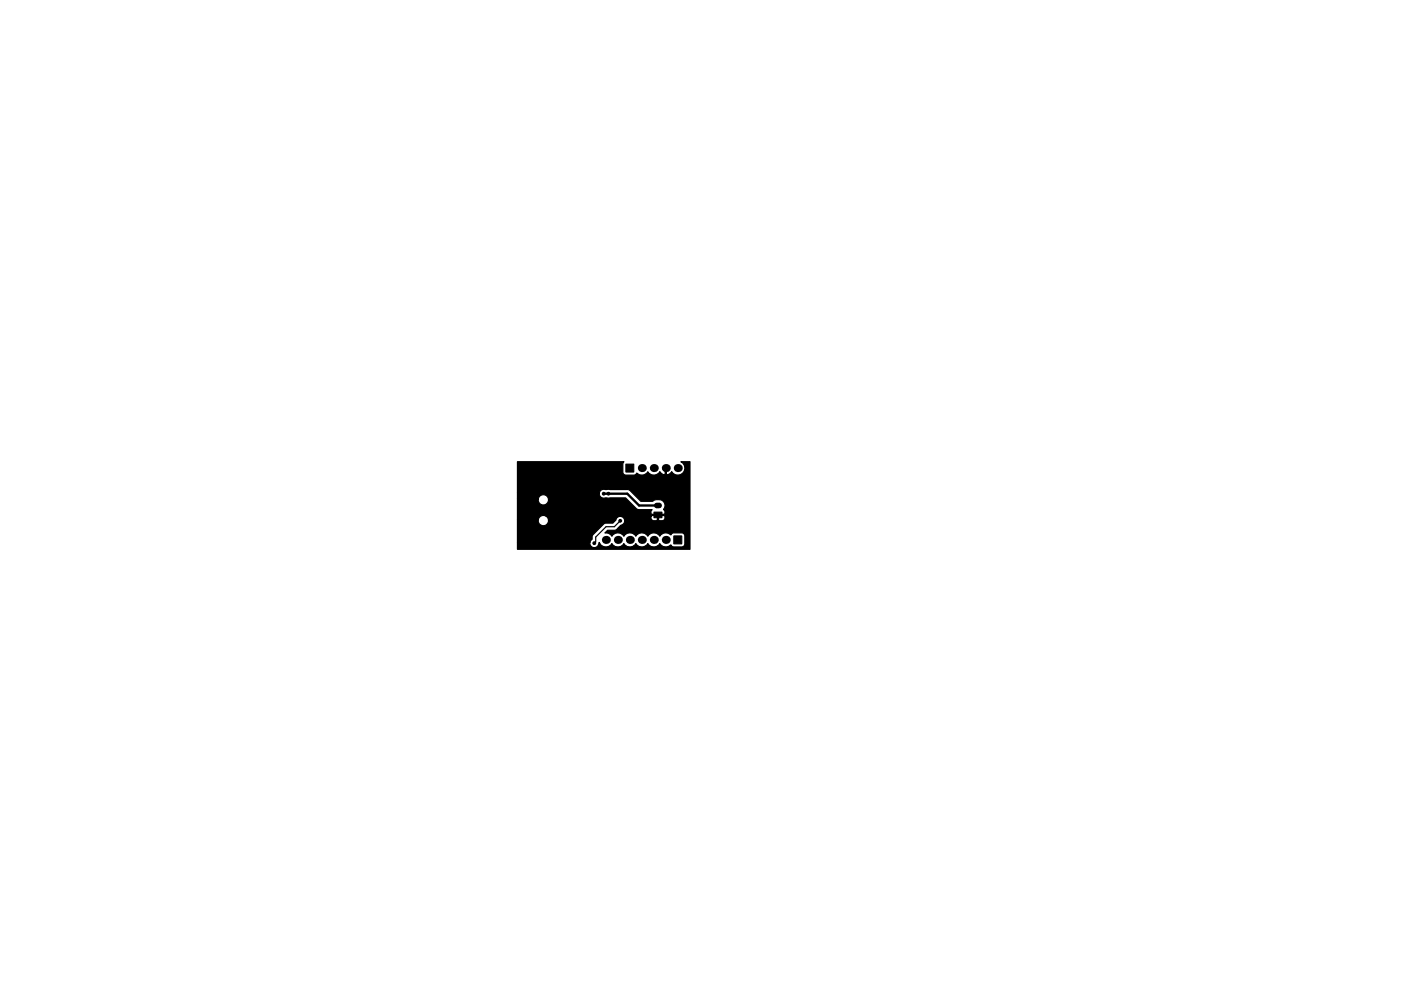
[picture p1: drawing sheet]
<svg xmlns="http://www.w3.org/2000/svg" width="297mm" height="210mm" viewBox="0 0 297 210" stroke-linecap="round" stroke-linejoin="round" font-family="sans-serif">
<path d="M139.2 107.2h.6" fill="none" stroke="#000" stroke-width="1.2"/>
<g fill="#000" stroke="#000" stroke-width=".21">
<path d="M132.7 98.5h1.7v1.7h-1.7zM138.6 108.6h1.7v1.2h-1.7zM142.9 113.7h1.6v1.7h-1.6z"/>
<circle cx="120" cy="104.7" r=".3"/>
<circle cx="120" cy="105.7" r=".3"/>
<circle cx="120" cy="103.7" r=".3"/>
<circle cx="121" cy="104.7" r=".3"/>
<circle cx="121" cy="105.7" r=".3"/>
<circle cx="121" cy="103.7" r=".3"/>
<circle cx="122" cy="104.7" r=".3"/>
<circle cx="122" cy="105.7" r=".3"/>
<circle cx="122" cy="103.7" r=".3"/>
<circle cx="122" cy="108.7" r=".3"/>
<circle cx="122" cy="109.5" r=".3"/>
<circle cx="123" cy="108.7" r=".3"/>
<circle cx="123" cy="109.5" r=".3"/>
<circle cx="126" cy="115.2" r=".3"/>
<circle cx="128" cy="104.7" r=".3"/>
<circle cx="128" cy="107.7" r=".3"/>
<circle cx="128" cy="108.7" r=".3"/>
<circle cx="129" cy="104.7" r=".3"/>
<circle cx="129" cy="107.7" r=".3"/>
<circle cx="129" cy="108.7" r=".3"/>
<circle cx="131.5" cy="110.5" r=".3"/>
</g>
<g fill="#000">
<circle cx="136.1" cy="99.3" r=".85"/>
<circle cx="138.6" cy="99.3" r=".85"/>
<circle cx="141.2" cy="99.3" r=".85"/>
<circle cx="143.7" cy="99.3" r=".85"/>
<circle cx="128.5" cy="114.5" r=".85"/>
<circle cx="131" cy="114.5" r=".85"/>
<circle cx="133.5" cy="114.5" r=".85"/>
<circle cx="136.1" cy="114.5" r=".85"/>
<circle cx="138.6" cy="114.5" r=".85"/>
<circle cx="141.2" cy="114.5" r=".85"/>
</g>
<path d="M131.5 110.5l-1.3 1.2h-1.7l-2.2 2.2v1l-.3 .3" fill="none" stroke="#000" stroke-width=".25"/>
<path d="M128 104.7h5l2.5 2.5h4" fill="none" stroke="#000" stroke-width=".5"/>
<path d="M109.7 98h22.6l-.3 .5v1.7a.65 .65 0 0 0 .7 .6h1.7l.4-.2 .2-.2a1.51 1.51 0 0 0 2.3-.3 1.48 1.48 0 0 0 2.6 0l.5 .5 .4 .1 .2-.1v-1.4h.3v1.4l.2 .1 .4-.1 .5-.5a1.5 1.5 0 0 0 2.4 .2 1.5 1.5 0 0 0-.4-2.3h1.9v18.5h-36.6v-1.4h15.4a1 1 0 0 0 1 1.1 1 1 0 0 0 1-1.1 1.5 1.5 0 0 0 1.2 .9 1.5 1.5 0 0 0 1.4-.7 1.48 1.48 0 0 0 2.6 0 1.48 1.48 0 0 0 2.5 0 1.48 1.48 0 0 0 2.5 0 1.48 1.48 0 0 0 2.6 0 1.51 1.51 0 0 0 2.3 .3l.2 .3 .5 .1h1.6a.65 .65 0 0 0 .7-.6v-1.7a.65 .65 0 0 0-.7-.6h-1.6l-.5 .1-.2 .3a1.51 1.51 0 0 0-2.3 .3 1.48 1.48 0 0 0-2.6 0 1.48 1.48 0 0 0-2.5 0 1.48 1.48 0 0 0-2.5 0 1.48 1.48 0 0 0-2.6 0 1.36 1.36 0 0 0-1.5-.7l.6-.6h1.7l1.1-1.1a.95 .95 0 0 0 .9-1 .95 .95 0 0 0-1-.9 .95 .95 0 0 0-.9 .9l-.7 .6h-1.4l-.5 .2-2.2 2.2-.2 .3-.1 .7-.4 .7h-15.4v-4.9h4.4a1.11 1.11 0 0 0 1.5 1.3 1.11 1.11 0 0 0 .2-2h22.2v.5l.3 .4 .9 .1 .2-.2v-.9h.2v.9l.2 .2 .9-.1 .3-.4v-.5l-.2-.1h-2.6l-.2 .1h-22.2a1.1 1.1 0 0 0-1.7 .7h-4.4v-4.4h4.4a1.11 1.11 0 0 0 1.3 1.3 1.11 1.11 0 0 0 .7-1.7 1.11 1.11 0 0 0-1.8 0l-.2 .4h-4.4v-1.2h17.4a.94 .94 0 0 0 1.2 1h4.3l2.6 2.5h3.1l-.3 .4v.5l.2 .1h2.6l.2-.1v-.5l-.3-.4a1.33 1.33 0 0 0 0-1.7 1.33 1.33 0 0 0-1.6-.4l-.7 .4h-2.5l-2.6-2.5h-5a.92 .92 0 0 0-1.2 .7h-17.4z" fill="#000" stroke="#000" stroke-width=".25"/>
</svg>
